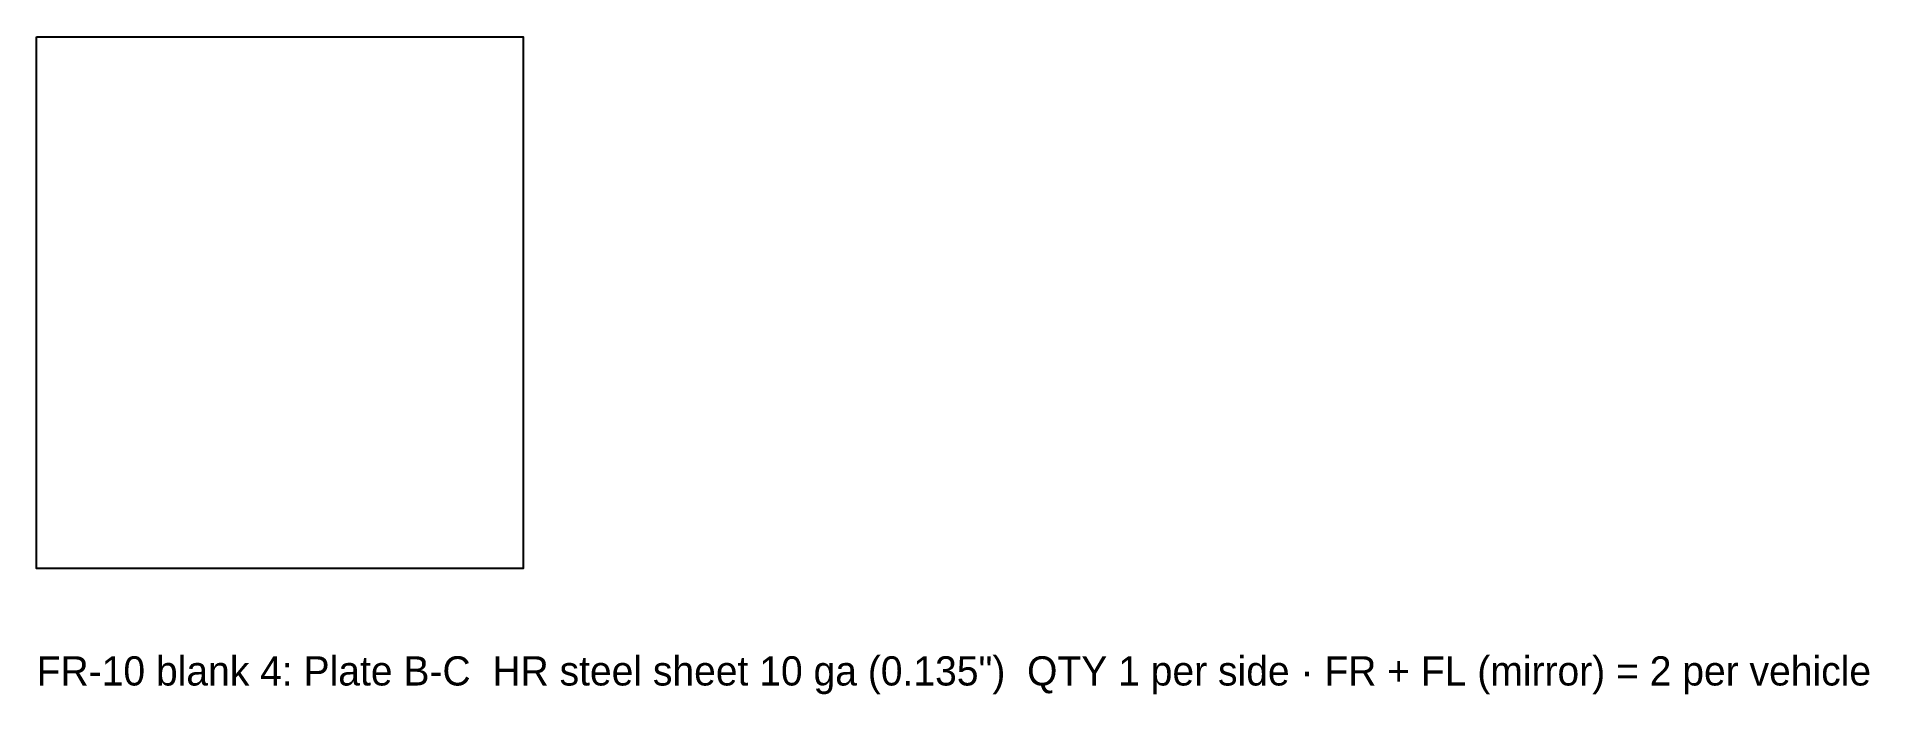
# Model space of a CAD drawing. Header units: inches. Extents: x 0 to 9.42, y -0.65 to 2.73.
import ezdxf

# ---------------------------------------------------------------- set-up
doc = ezdxf.new("R2010")
doc.units = ezdxf.units.IN
doc.header["$MEASUREMENT"] = 0
doc.layers.add('CUT', color=7, linetype='Continuous')
doc.layers.add('TEXT', color=3, linetype='Continuous')

msp = doc.modelspace()

# ---------------------------------------------------------------- linework, layer by layer
at = {"layer": 'CUT'}
msp.add_lwpolyline([(0, 2.731), (2.4994, 2.731), (2.4994, 0), (0, 0), (0, 2.731)], close=True, dxfattribs=at)

# ---------------------------------------------------------------- texts
at = {"layer": 'TEXT'}
msp.add_text('FR-10 blank 4: Plate B-C  HR steel sheet 10 ga (0.135")  QTY 1 per side · FR + FL (mirror) = 2 per vehicle', height=0.15, dxfattribs=at).set_placement((0, -0.6))

doc.saveas('drawing.dxf')
